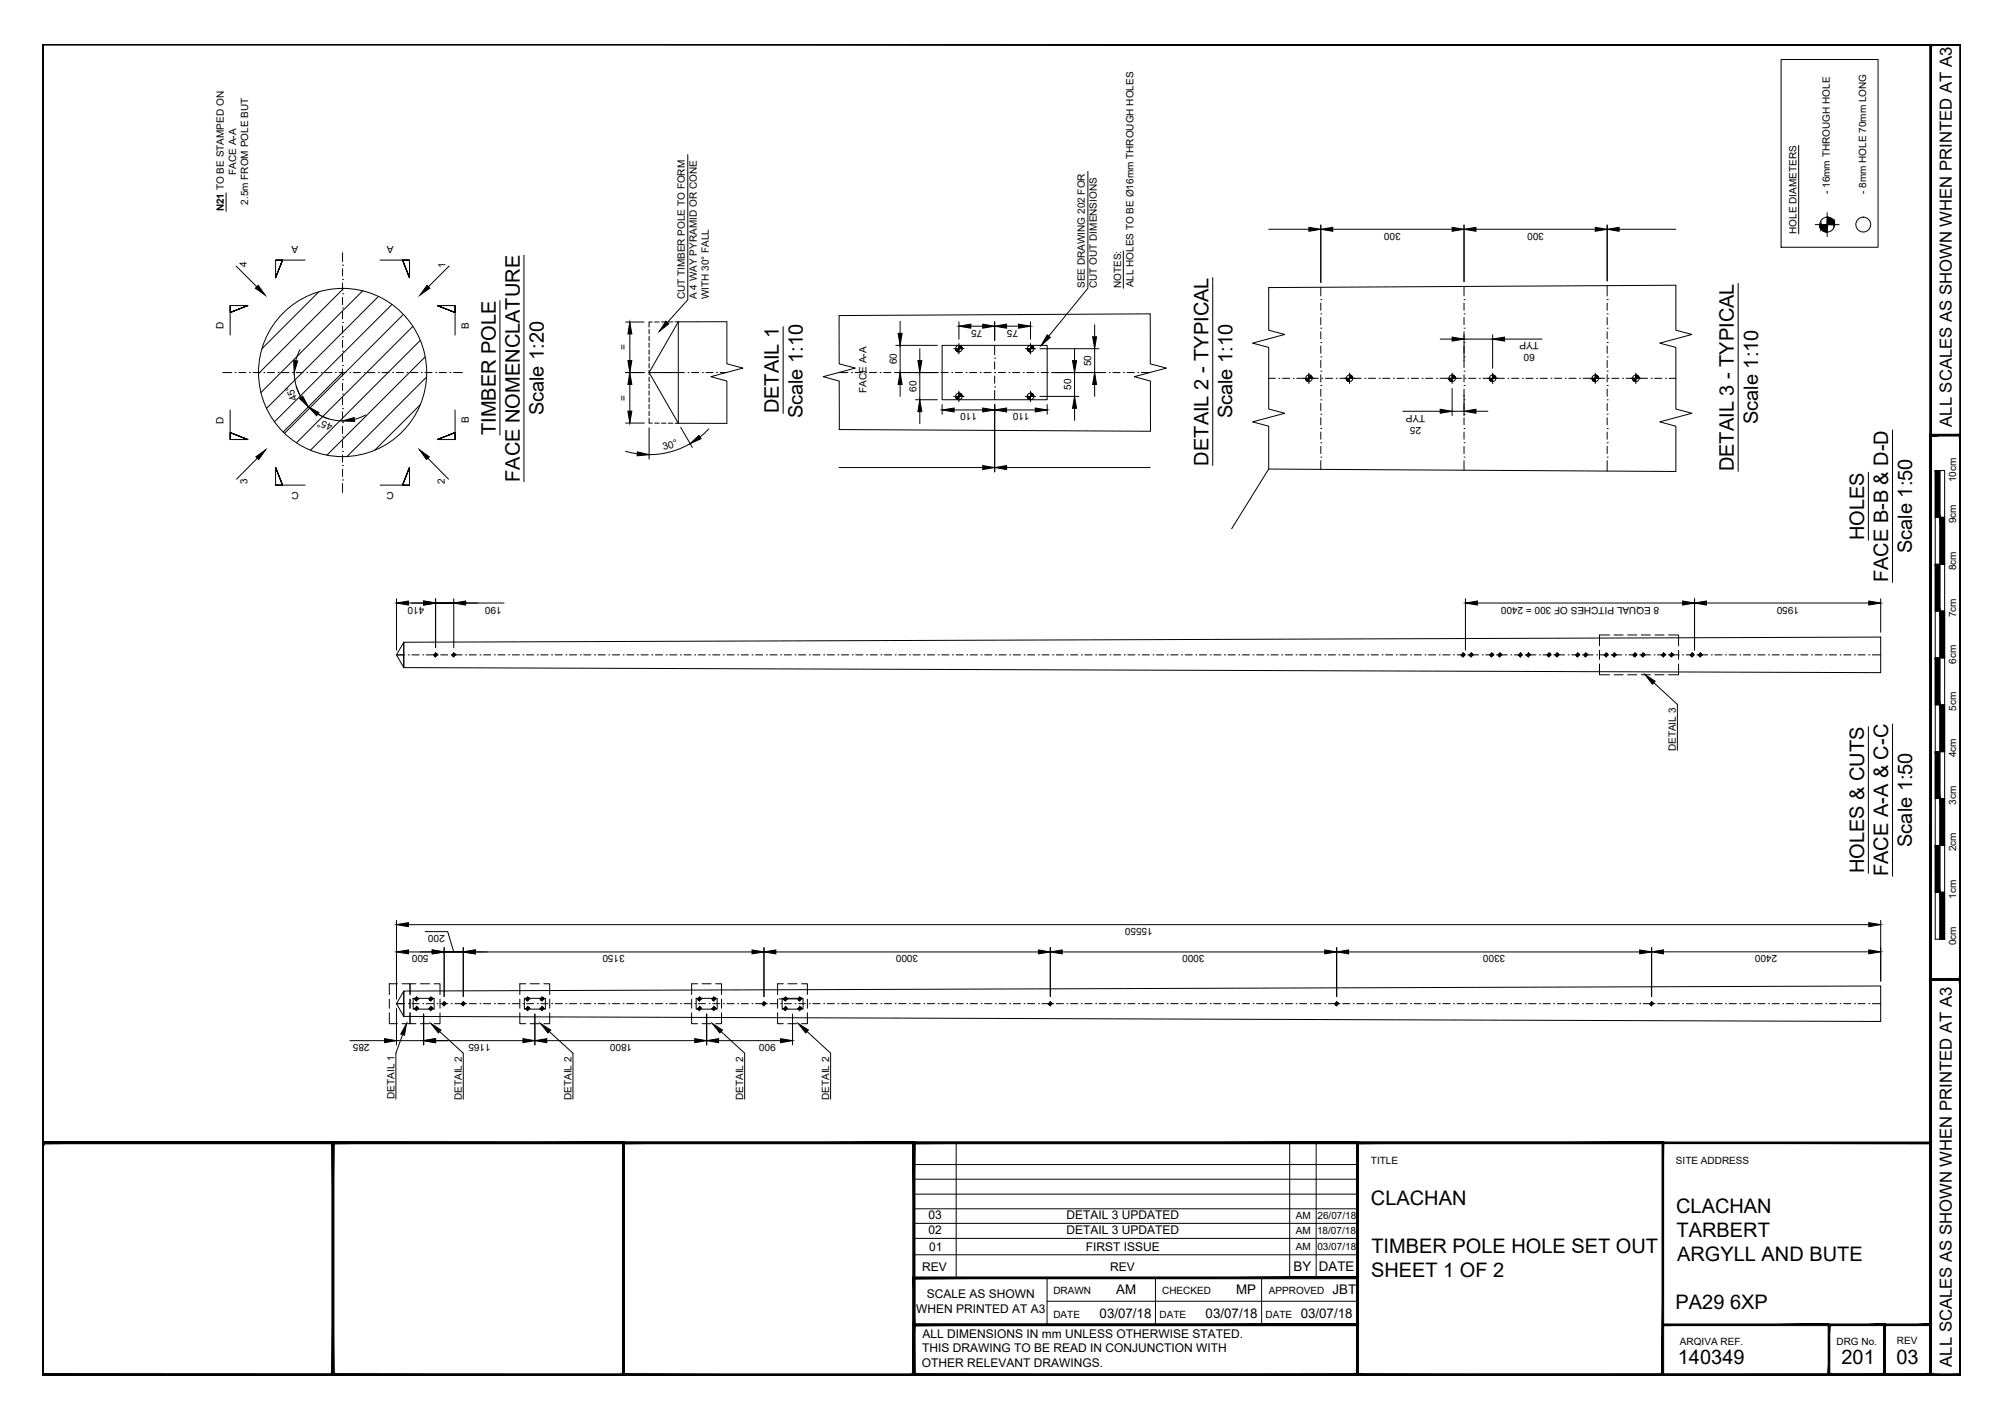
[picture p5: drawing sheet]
<svg xmlns="http://www.w3.org/2000/svg" width="420mm" height="297mm" viewBox="0 0 420 297" stroke-linecap="round" stroke-linejoin="round" font-family="sans-serif">
<defs><g id="words">
<g font-size="4.2">
<text x="114" y="87" transform="rotate(-90 114 87)">Scale 1:20</text>
<text x="163.2" y="86.6" transform="rotate(-90 163.2 86.6)">DETAIL 1</text>
<text x="168.3" y="87.7" transform="rotate(-90 168.3 87.7)">Scale 1:10</text>
<text x="258.3" y="87.7" transform="rotate(-90 258.3 87.7)">Scale 1:10</text>
<text x="368.4" y="88.9" transform="rotate(-90 368.4 88.9)">Scale 1:10</text>
<text x="103.9" y="91.2" transform="rotate(-90 103.9 91.2)">TIMBER POLE</text>
<text x="108.9" y="100.9" transform="rotate(-90 108.9 100.9)">FACE NOMENCLATURE</text>
<text x="253.2" y="97.5" transform="rotate(-90 253.2 97.5)">DETAIL 2 - TYPICAL</text>
<text x="363.4" y="98.7" transform="rotate(-90 363.4 98.7)">DETAIL 3 - TYPICAL</text>
<text x="390.6" y="113.2" transform="rotate(-90 390.6 113.2)">HOLES</text>
<text x="400.7" y="115.9" transform="rotate(-90 400.7 115.9)">Scale 1:50</text>
<text x="395.7" y="122" transform="rotate(-90 395.7 122)">FACE B-B &amp; D-D</text>
<text x="400.7" y="177.4" transform="rotate(-90 400.7 177.4)">Scale 1:50</text>
<text x="390.6" y="182.9" transform="rotate(-90 390.6 182.9)">HOLES &amp; CUTS</text>
<text x="395.7" y="183.6" transform="rotate(-90 395.7 183.6)">FACE A-A &amp; C-C</text>
<text x="287.3" y="252.5">CLACHAN</text>
<text x="351.2" y="254">CLACHAN</text>
<text x="287.4" y="262.5">TIMBER POLE HOLE SET OUT</text>
<text x="351.4" y="259">TARBERT</text>
<text x="287.3" y="267.5">SHEET 1 OF 2</text>
<text x="351.5" y="264.1">ARGYLL AND BUTE</text>
<text x="351.1" y="274.1">PA29 6XP</text>
<text x="351.6" y="285.7">140349</text>
<text x="385.9" y="285.7">201</text>
<text x="397.4" y="285.7">03</text>
</g>
<g font-size="3.5">
<text x="409" y="89.4" transform="rotate(-90 409 89.4)">ALL SCALES AS SHOWN WHEN PRINTED AT A3</text>
<text x="409" y="286.3" transform="rotate(-90 409 286.3)">ALL SCALES AS SHOWN WHEN PRINTED AT A3</text>
</g>
<g font-size="2.8">
<text x="271.1" y="266.3">BY</text>
<text x="276.4" y="266.3">DATE</text>
<text x="233.9" y="271.1">AM</text>
<text x="259" y="271.1">MP</text>
<text x="279.3" y="271.1">JBT</text>
<text x="230.4" y="276">03/07/18</text>
<text x="252.7" y="276">03/07/18</text>
<text x="272.6" y="276">03/07/18</text>
</g>
<g font-size="2.5">
<text x="194.5" y="255.4">03</text>
<text x="223.5" y="255.4">DETAIL 3 UPDATED</text>
<text x="194.5" y="258.6">02</text>
<text x="194.7" y="262">01</text>
<text x="223.5" y="258.6">DETAIL 3 UPDATED</text>
<text x="227.5" y="262">FIRST ISSUE</text>
<text x="193.3" y="266.2">REV</text>
<text x="232.6" y="266.2">REV</text>
<text x="192" y="275">WHEN PRINTED AT A3</text>
<text x="194.2" y="272">SCALE AS SHOWN</text>
<text x="193.3" y="280.3">ALL DIMENSIONS IN mm UNLESS OTHERWISE STATED.</text>
<text x="193.2" y="286.3">OTHER RELEVANT DRAWINGS.</text>
<text x="193.3" y="283.3">THIS DRAWING TO BE READ IN CONJUNCTION WITH</text>
</g>
<g font-size="2.1">
<text x="49.5" y="36.6" transform="rotate(-90 49.5 36.6)">FACE A-A</text>
<text x="383.5" y="40.7" transform="rotate(-90 383.5 40.7)">- 16mm THROUGH HOLE</text>
<text x="391" y="40.7" transform="rotate(-90 391 40.7)">- 8mm HOLE 70mm LONG</text>
<text x="46.9" y="44.3" transform="rotate(-90 46.9 44.3)">N21 TO BE STAMPED ON</text>
<text x="52" y="42.9" transform="rotate(-90 52 42.9)">2.5m FROM POLE BUT</text>
<text x="62.5" y="51.6" transform="rotate(-180 62.5 51.6)">A</text>
<text x="82.5" y="51.6" transform="rotate(-180 82.5 51.6)">A</text>
<text x="293.5" y="48.8" transform="rotate(-180 293.5 48.8)">300</text>
<text x="323.5" y="48.8" transform="rotate(-180 323.5 48.8)">300</text>
<text x="376.5" y="49" transform="rotate(-90 376.5 49)">HOLE DIAMETERS</text>
<text x="51.7" y="55.8" transform="rotate(-90 51.7 55.8)">4</text>
<text x="93.4" y="56" transform="rotate(-90 93.4 56)">1</text>
<text x="143.5" y="62.7" transform="rotate(-90 143.5 62.7)">CUT TIMBER POLE TO FORM</text>
<text x="146" y="62.6" transform="rotate(-90 146 62.6)">A 4 WAY PYRAMID OR CONE</text>
<text x="148.5" y="62.7" transform="rotate(-90 148.5 62.7)">WITH 30° FALL</text>
<text x="227.4" y="60.3" transform="rotate(-90 227.4 60.3)">SEE DRAWING 202 FOR</text>
<text x="229.9" y="60.3" transform="rotate(-90 229.9 60.3)">CUT OUT DIMENSIONS</text>
<text x="235" y="60.4" transform="rotate(-90 235 60.4)">NOTES:</text>
<text x="237.5" y="60.2" transform="rotate(-90 237.5 60.2)">ALL HOLES TO BE Ø16mm THROUGH HOLES</text>
<text x="46.8" y="68.9" transform="rotate(-90 46.8 68.9)">D</text>
<text x="98.2" y="68.9" transform="rotate(-90 98.2 68.9)">B</text>
<text x="205.9" y="69" transform="rotate(-180 205.9 69)">75</text>
<text x="213.4" y="69" transform="rotate(-180 213.4 69)">75</text>
<text x="322.5" y="71.7" transform="rotate(-180 322.5 71.7)">TYP</text>
<text x="131.3" y="73.4" transform="rotate(-90 131.3 73.4)">=</text>
<text x="187.9" y="76.3" transform="rotate(-90 187.9 76.3)">60</text>
<text x="228.6" y="76.7" transform="rotate(-90 228.6 76.7)">50</text>
<text x="321.6" y="74.2" transform="rotate(-180 321.6 74.2)">60</text>
<text x="62.3" y="83.6" transform="rotate(-112 62.3 83.6)">45°</text>
<text x="131.3" y="83.9" transform="rotate(-90 131.3 83.9)">=</text>
<text x="181.6" y="82.3" transform="rotate(-90 181.6 82.3)">FACE A-A</text>
<text x="192" y="82" transform="rotate(-90 192 82)">60</text>
<text x="224.4" y="81.7" transform="rotate(-90 224.4 81.7)">50</text>
<text x="46.8" y="88.7" transform="rotate(-90 46.8 88.7)">D</text>
<text x="69.8" y="88.8" transform="rotate(-162 69.8 88.8)">45°</text>
<text x="98.2" y="88.6" transform="rotate(-90 98.2 88.6)">B</text>
<text x="204.8" y="86.6" transform="rotate(-180 204.8 86.6)">110</text>
<text x="215.8" y="86.6" transform="rotate(-180 215.8 86.6)">110</text>
<text x="297.8" y="89.3" transform="rotate(-180 297.8 89.3)">25</text>
<text x="298.6" y="86.8" transform="rotate(-180 298.6 86.8)">TYP</text>
<text x="139.1" y="94.3" transform="rotate(-16 139.1 94.3)">30°</text>
<text x="51.9" y="101.3" transform="rotate(-91 51.9 101.3)">3</text>
<text x="93.2" y="101.3" transform="rotate(-90 93.2 101.3)">2</text>
<text x="409.9" y="101" transform="rotate(-90 409.9 101)">10cm</text>
<text x="62.6" y="103" transform="rotate(-180 62.6 103)">C</text>
<text x="82.5" y="103" transform="rotate(-180 82.5 103)">C</text>
<text x="409.9" y="109.6" transform="rotate(-90 409.9 109.6)">9cm</text>
<text x="409.9" y="119.5" transform="rotate(-90 409.9 119.5)">8cm</text>
<text x="88.9" y="127.1" transform="rotate(-180 88.9 127.1)">410</text>
<text x="105.1" y="127.1" transform="rotate(-180 105.1 127.1)">190</text>
<text x="347.7" y="127.1" transform="rotate(-180 347.7 127.1)">8 EQUAL PITCHES OF 300 = 2400</text>
<text x="377" y="127.1" transform="rotate(-180 377 127.1)">1950</text>
<text x="409.9" y="129.3" transform="rotate(-90 409.9 129.3)">7cm</text>
<text x="409.9" y="139.1" transform="rotate(-90 409.9 139.1)">6cm</text>
<text x="409.9" y="148.9" transform="rotate(-90 409.9 148.9)">5cm</text>
<text x="351.2" y="157.4" transform="rotate(-90 351.2 157.4)">DETAIL 3</text>
<text x="409.9" y="158.6" transform="rotate(-90 409.9 158.6)">4cm</text>
<text x="409.9" y="168.6" transform="rotate(-90 409.9 168.6)">3cm</text>
<text x="409.9" y="178.3" transform="rotate(-90 409.9 178.3)">2cm</text>
<text x="409.9" y="188.3" transform="rotate(-90 409.9 188.3)">1cm</text>
<text x="93.2" y="195.9" transform="rotate(-180 93.2 195.9)">200</text>
<text x="241.6" y="194.4" transform="rotate(-180 241.6 194.4)">15550</text>
<text x="409.9" y="198" transform="rotate(-90 409.9 198)">0cm</text>
<text x="89.8" y="200.1" transform="rotate(-180 89.8 200.1)">500</text>
<text x="130.9" y="200.1" transform="rotate(-180 130.9 200.1)">3150</text>
<text x="192.4" y="200.1" transform="rotate(-180 192.4 200.1)">3000</text>
<text x="252.4" y="200.1" transform="rotate(-180 252.4 200.1)">3000</text>
<text x="315.4" y="200.1" transform="rotate(-180 315.4 200.1)">3300</text>
<text x="372.4" y="200.1" transform="rotate(-180 372.4 200.1)">2400</text>
<text x="77.5" y="218.7" transform="rotate(-180 77.5 218.7)">285</text>
<text x="102.8" y="218.7" transform="rotate(-180 102.8 218.7)">1165</text>
<text x="132.5" y="218.7" transform="rotate(-180 132.5 218.7)">1800</text>
<text x="162.5" y="218.7" transform="rotate(-180 162.5 218.7)">900</text>
<text x="82.7" y="230.2" transform="rotate(-90 82.7 230.2)">DETAIL 1</text>
<text x="96.8" y="230.4" transform="rotate(-90 96.8 230.4)">DETAIL 2</text>
<text x="119.7" y="230.4" transform="rotate(-90 119.7 230.4)">DETAIL 2</text>
<text x="155.8" y="230.4" transform="rotate(-90 155.8 230.4)">DETAIL 2</text>
<text x="173.8" y="230.4" transform="rotate(-90 173.8 230.4)">DETAIL 2</text>
<text x="287.3" y="243.9">TITLE</text>
<text x="351.2" y="243.9">SITE ADDRESS</text>
<text x="271.5" y="255.3">AM</text>
<text x="276.1" y="255.3">26/07/18</text>
<text x="271.5" y="261.9">AM</text>
<text x="271.5" y="258.4">AM</text>
<text x="276" y="258.4">18/07/18</text>
<text x="276.1" y="261.9">03/07/18</text>
<text x="220.8" y="271.1">DRAWN</text>
<text x="243.5" y="271.1">CHECKED</text>
<text x="265.9" y="271.1">APPROVED</text>
<text x="220.8" y="276">DATE</text>
<text x="243" y="276">DATE</text>
<text x="265.2" y="276">DATE</text>
<text x="352.1" y="281.6">ARQIVA REF.</text>
<text x="384.8" y="281.6">DRG No.</text>
<text x="397.5" y="281.6">REV</text>
</g>
</g></defs>
<g fill="none" stroke="#000" stroke-width=".21">
<path d="M373.2 12.5h20.4v39.3h-20.4zM144.1 32.4v30.4l-4.2 4.7M228 35.9v24.5l-8.2 10M376.9 30.5v18.5M47.4 40.4v3.9M49.5 55.7l4.3 4.4M57.7 54.5h1.5l-1.5 3.7 1.5-3.7-1.5 3.7v-3.7h6.2M71.8 58.5h.1M71.8 55.5h.1M71.8 52.9v1.9M71.8 56.3v1.5M71.8 59.3v1.5"/>
<path d="M79.7 54.5h6.1v3.7l-1.4-3.7 1.4 3.7-1.4-3.7h1.4M94.1 55.7l-4.3 4.4M109.8 53.4v47.5M235.4 52.6v7.8M254.1 58.1v39.4M265.9 48h8.4M276.8 47.1v12.1M279.3 48h25M306.8 47.1v11.9M309.3 48h25M336.8 47.1v11.7M336.8 59.8v2.2"/>
<path d="M339.3 48h11.9M364.2 59.4v39.3M380.4 47.1h5M382.9 44.6v5M46.7 78h1.8M48.2 64v1.5l3.7-1.5-3.7 1.5 3.7-1.5h-3.7v6.2M49.3 78h.1M50 78h1.5M52.3 78h.1M53 78h1.5M55.3 78h.1M56 78h1.5"/>
<path d="M58.3 78h.1M59 78h1.5M61.3 78h.1M61.7 78a10.1 10.1 0 0 0 10.1 10.2M62 78h1.5M62.9 73.2l-.9 2.4M64.3 78h.1M65 78h1.5M66.8 61.2l-11.9 11.8M67.3 78h.1M68 78h1.5M70.3 78h.1"/>
<path d="M71 78h1.5M71.8 79.5h.1M71.8 76.5h.1M71.8 73.6h.1M71.8 70.5h.1M71.8 67.5h.1M71.8 64.5h.1M71.8 61.6h.1M71.8 62.3v1.5M71.8 65.3v1.5M71.8 68.3v1.5M71.8 71.3v1.5"/>
<path d="M71.8 74.3v1.5M71.8 77.3v1.5M71.8 78l-12.5 12.5M72 60.4l-17.8 17.9M73.3 78h.1M74 78h1.6M76 60.9l-21.3 21.3M76.3 78h.1M77 78h1.5M79.3 62.1l-23.5 23.5M79.3 78h.1M80 78h1.5"/>
<path d="M82.1 63.8l-24.6 24.6M82.3 78h.1M83 78h1.5M84.5 65.9l-24.9 24.9M85.3 78h.1M86 78h1.6M86.5 68.4l-24.4 24.4M88.1 71.3l-23 23M88.3 78h.1M89 78h1.5M89.1 74.8l-20.6 20.6M89.4 79l-16.7 16.6"/>
<path d="M91.3 78h.1M92 78h1.5M94.3 78h.1M95 78h1.9M95.4 64v1.5l-3.8-1.5 3.8 1.5-3.8-1.5h3.8v6.2M104.8 63v28.2M131.1 78h3.9M131.1 67.5h3.9M132 70v5.5M136 78h7.4M136 69v.9M136 70.4v1"/>
<path d="M136 71.8v1M136 73.3v.9M136 74.7v.9M136 76.1v1M136 77.6v.9M136 79v.9M136.7 67.5h-.7v1M138.1 67.4l-.9 .1M138.2 78h.1M138.6 67.4h1M140 67.4h1M141.2 78h.1"/>
<path d="M141.5 67.4h10.8v8.8l3.4 .9-6.7 1.8 3.3 .9v8.9h-10.2M142.1 67.4v21.3l-6.1-10.7zM144.2 78h.1M144.9 78h1.5M147.2 78h.1M147.9 78h1.5M150.2 78h.1M150.9 78h1.4M164.1 68.4v18.2M175.8 78h1.9M178.4 78h.1M179.2 78h1.5"/>
<path d="M181.4 78h.1M182.2 78h1.5M184.4 78h.1M185.2 78h1.5M187.4 78h.1M187.7 78h8.7M187.7 72.3h8.7M188.6 67.3v2.5M188.6 72.3v5.7M190.4 78h.1M192.8 73v2.5M192.8 78v5.7"/>
<path d="M193.4 78h.1M196.4 78h.1M197.2 78h1.5M197.4 72.3h22v11.4h-22zM199.4 78h.1M199.8 73h2.2M200.2 78h1.5M200.9 67.4v3.7M200.9 71.9v2.2M202.4 78h.1M203.2 78h1.5M203.4 68.3h2.5"/>
<path d="M205.4 78h.1M206.2 78h1.5M208.4 78h.1M208.4 75h.1M208.4 67.4v3.9M208.4 72.3v2M208.4 75.8v1.5M208.4 78.8v1.5M209.2 78h1.5M210.9 68.3h2.5M211.4 78h.1M212.2 78h1.5"/>
<path d="M214.4 78h.1M214.8 73h2.3M215.2 78h1.5M215.9 67.4v3.7M215.9 71.9v2.2M217.4 78h.1M217.9 73h12.4M218.2 78h1.5M220.4 78h.1M220.4 78h11.3M223.4 78h.1M225.2 73v2.5"/>
<path d="M225.2 78v5M226.4 78h.1M229.4 68v2.5M229.4 73v5M229.4 78h.1M232.4 78h.1M233.2 78h1.5M235.4 78h.1M236.2 78h1.5M238.4 78h.1M239.2 78h1.8M265.8 60.2l85.4-.4v9.4l3.3 .9-6.7 1.8 3.4 .9v12.9l3.3 .9-6.7 1.8 3.4 .9v9.5l-85.4-.5"/>
<path d="M265.8 79.2h1.5M265.9 60.2v9l3.3 .9-6.7 1.8 3.4 .9v12.9l3.3 .9-6.7 1.8 3.4 .9v9l-7.8 12.5M268 79.2h.1M268.8 79.2h1.5M271 79.2h.1M271.7 79.2h4.6M274 79.2h.1M274.3 78.1v2.2M276.8 77.7h.1M276.8 74.8h.1M276.8 71.8h.1M276.8 68.7h.1"/>
<path d="M276.8 65.7h.1M276.8 62.8h.1M276.8 60.2v1.8M276.8 63.5v1.5M276.8 66.5v1.5M276.8 69.5v1.5M276.8 72.5v1.5M276.8 75.5v1.5M276.8 78.5v1.5M277 79.2h.1M277.8 79.2h1.5M280 79.2h.1"/>
<path d="M280.8 79.2h4.4M282.8 78.1v2.2M283 79.2h.1M286 79.2h.1M286.8 79.2h1.5M289 79.2h.1M289.8 79.2h1.5M292 79.2h.1M292.8 79.2h1.5M295 79.2h.1M295.7 79.2h1.6M298 79.2h.1"/>
<path d="M298.8 79.2h1.5M301 79.2h.1M301.8 79.2h4.5M301.8 71h2.5M304 79.2h.1M304.3 78.1v2.2M306.8 77.7h.1M306.8 74.8h.1M306.8 71.8h.1M306.8 68.7h.1M306.8 65.7h.1M306.8 62.8h.1"/>
<path d="M306.8 60v2M306.8 63.5v1.5M306.8 66.5v1.5M306.8 69.5v7.5M306.8 78.5v1.5M306.8 71h6M307 79.2h.1M307.7 79.2h1.6M310 79.2h.1M310.8 79.2h4.5M312.8 70.1v7.1M312.8 78.1v2.2"/>
<path d="M313 79.2h.1M315.3 71h7.8M316 79.2h.1M316.8 79.2h1.5M319 79.2h.1M319.8 79.2h1.5M322 79.2h.1M322.8 79.2h1.5M325 79.2h.1M325.8 79.2h1.5M328 79.2h.1M328.8 79.2h1.5"/>
<path d="M331 79.2h.1M331.8 79.2h4.5M334 79.2h.1M334.3 78.1v2.2M336.8 77.7h.1M336.8 74.8h.1M336.8 71.8h.1M336.8 68.7h.1M336.8 65.7h.1M336.8 62.8h.1M336.8 63.5v1.5M336.8 66.5v1.5"/>
<path d="M336.8 69.5v1.5M336.8 72.5v1.5M336.8 75.5v1.5M336.8 78.5v1.5M337 79.2h.1M337.8 79.2h1.5M340 79.2h.1M340.8 79.2h4.5M342.8 78.1v2.2M343 79.2h.1M346 79.2h.1M346.8 79.2h1.5"/>
<path d="M349 79.2h.1M349.8 79.2h1.4M48.2 85.9v6.2h3.7l-3.7-1.5 3.7 1.5-3.7-1.5v1.5M53.9 96l-4.3 4.4M62.1 80.9l1 2.3M66.6 86.7l2.3 1M71.8 97.5h.1M71.8 94.6h.1M71.8 91.5h.1M71.8 88.5h.1M71.8 85.6h.1M71.8 82.6h.1"/>
<path d="M71.8 80.3v1.5M71.8 83.3v1.5M71.8 86.3v1.5M71.8 89.3v1.5M71.8 92.3v1.5M71.8 95.3v1.5M71.8 98.3v1.5M76.6 86.9l-2.3 1M88.1 84.8l-9.6 9.5M89.7 96l4.3 4.4M95.4 85.9v6.2h-3.8l3.8-1.5-3.8 1.5 3.8-1.5v1.5M131.1 94.5l2.4 .6"/>
<path d="M131.1 88.6h3.9M132 80.5v5.6M136 80.4v1M136 81.9v.9M136 83.3v.9M136 84.7v1M136 86.1v1M136 87.6v1h.7M136 89.6v6.6M137.2 88.6h.9M138.6 88.6h1M140 88.6h1"/>
<path d="M141.5 88.7h.6M142.6 89.5l2.5 4.2M144.6 92.9a17.3 17.3 0 0 1-8.6 2.4M148.5 89.9l-1.8 1.6M175.8 90l65.2 .3M175.8 97.9h30.1M175.9 90v-10.2l-3.4-.9 6.7-1.8-3.3-.9-.1-10.1 65.2-.4 .1 10.5 3.3 .9-6.7 1.8 3.4 .9v10.5M188.6 80.5v2.5M191.9 83.7h4.5M192.8 86.2v2.6M197.4 84.8v2M199.8 83h2.2"/>
<path d="M199.9 85.9h6M200.9 81.9v2.2M208.4 81h.1M208.4 81.8v1.9M208.4 84.8v14M210.9 97.9h30.1M210.9 85.9h6M214.8 83h2.3M215.9 81.9v2.2M217.9 83h8.2M219.4 84.8v2M225.2 85.5v2.6"/>
<path d="M229.4 80.5v2.5M276.8 95.8h.1M276.8 92.8h.1M276.8 89.8h.1M276.8 86.8h.1M276.8 83.8h.1M276.8 80.8h.1M276.8 81.5v1.5M276.8 84.5v1.5M276.8 87.5v1.5M276.8 90.5v1.5M276.8 93.5v1.5"/>
<path d="M276.8 96.5v1.8M293.9 86.1h7.9M304.3 81.4v5.7M304.3 86.1h2.5M306.8 95.8h.1M306.8 92.8h.1M306.8 89.8h.1M306.8 86.8h.1M306.8 83.8h.1M306.8 80.8h.1M306.8 81.5v5.6M306.8 87.5v1.5"/>
<path d="M306.8 90.5v1.5M306.8 93.5v1.5M306.8 96.5v2M309.3 86.1h2.5M336.8 95.8h.1M336.8 92.8h.1M336.8 89.8h.1M336.8 86.8h.1M336.8 83.8h.1M336.8 80.8h.1M336.8 81.5v1.5M336.8 84.5v1.5"/>
<path d="M336.8 87.5v1.5M336.8 90.5v1.5M336.8 93.5v1.5M336.8 96.5v2.2M391.5 98.9v14.3M396.6 90.1v31.9M405.5 98.6h2v98.1h-2zM406.5 98.6v98.1M57.7 101.6h1.5l-1.5-3.7 1.5 3.7-1.5-3.7v3.7h6.2M71.8 100.5h.1M71.8 101.3v1.9M79.7 101.6h6.1v-3.7l-1.4 3.7 1.4-3.7-1.4 3.7h1.4"/>
<path d="M405.5 118.2h2M405.5 108.4h2M83.1 125.4v10.8M83.1 137.2h1.7M84.6 134.5l309.5-1v7.4l-309.5-1.1zM84.6 134.5v5.3l-1.5-2.6zM85.6 137.2h.1M85.6 126.3h3.2M86.3 137.2h1.5M88.6 137.2h.1M89.3 137.2h2.5M91.3 126.3h3.8h-3.8"/>
<path d="M91.3 125.4v10.3M91.3 136.7v1M91.6 137.2h.1M92.3 137.2h1.5M94.6 137.2h.1M94.6 137.2h2.2M95.1 125.4v10.3M95.1 136.7v1M95.1 126.3h10.5M97.6 137.2h.1M98.3 137.2h1.5M100.6 137.2h.1"/>
<path d="M101.3 137.2h1.5M103.6 137.2h.1M104.3 137.2h1.5M106.6 137.2h.1M107.3 137.2h1.5M109.6 137.2h.1M110.3 137.2h1.5M112.6 137.2h.1M113.3 137.2h1.5M115.6 137.2h.1M116.3 137.2h1.5M118.6 137.2h.1"/>
<path d="M119.3 137.2h1.5M121.6 137.2h.1M122.3 137.2h1.5M124.6 137.2h.1M125.3 137.2h1.5M127.6 137.2h.1M128.3 137.2h1.5M130.6 137.2h.1M131.3 137.2h1.5M133.6 137.2h.1M134.3 137.2h1.5M136.6 137.2h.1"/>
<path d="M137.3 137.2h1.5M139.6 137.2h.1M140.3 137.2h1.5M142.6 137.2h.1M143.3 137.2h1.5M145.6 137.2h.1M146.3 137.2h1.5M148.6 137.2h.1M149.3 137.2h1.5M151.6 137.2h.1M152.3 137.2h1.5M154.6 137.2h.1"/>
<path d="M155.3 137.2h1.5M157.6 137.2h.1M158.3 137.2h1.5M160.6 137.2h.1M161.3 137.2h1.5M163.6 137.2h.1M164.3 137.2h1.5M166.6 137.2h.1M167.4 137.2h1.4M169.6 137.2h.1M170.3 137.2h1.5M172.6 137.2h.1"/>
<path d="M173.3 137.2h1.5M175.6 137.2h.1M176.3 137.2h1.5M178.6 137.2h.1M179.3 137.2h1.5M181.6 137.2h.1M182.3 137.2h1.5M184.6 137.2h.1M185.3 137.2h1.5M187.6 137.2h.1M188.3 137.2h1.6M190.6 137.2h.1"/>
<path d="M191.3 137.2h1.5M193.6 137.2h.1M194.3 137.2h1.5M196.6 137.2h.1M197.3 137.2h1.5M199.6 137.2h.1M200.3 137.2h1.6M202.6 137.2h.1M203.3 137.2h1.5M205.6 137.2h.1M206.3 137.2h1.5M208.6 137.2h.1"/>
<path d="M209.3 137.2h1.5M211.6 137.2h.1M212.4 137.2h1.5M214.6 137.2h.1M215.3 137.2h1.5M217.6 137.2h.1M218.3 137.2h1.5M220.6 137.2h.1M221.3 137.2h1.5M223.6 137.2h.1M224.4 137.2h1.4M226.6 137.2h.1"/>
<path d="M227.3 137.2h1.5M229.6 137.2h.1M230.3 137.2h1.5M232.6 137.2h.1M233.3 137.2h1.6M235.6 137.2h.1M236.4 137.2h1.4M238.6 137.2h.1M239.3 137.2h1.5M241.6 137.2h.1M242.3 137.2h1.5M244.6 137.2h.1"/>
<path d="M245.3 137.2h1.6M247.6 137.2h.1M248.4 137.2h1.4M250.6 137.2h.1M251.3 137.2h1.5M253.6 137.2h.1M254.3 137.2h1.5M256.6 137.2h.1M257.4 137.2h1.5M259.6 137.2h.1M260.4 137.2h1.4M262.6 137.2h.1"/>
<path d="M263.3 137.2h1.5M265.6 137.2h.1M266.3 137.2h1.6M268.6 137.2h.1M269.4 137.2h1.5M271.6 137.2h.1M272.3 137.2h1.5M274.6 137.2h.1M275.3 137.2h1.5M277.6 137.2h.1M278.3 137.2h1.6M280.6 137.2h.1"/>
<path d="M281.4 137.2h1.5M283.6 137.2h.1M284.3 137.2h1.5M286.6 137.2h.1M287.3 137.2h1.5M289.6 137.2h.1M290.4 137.2h1.5M292.6 137.2h.1M293.4 137.2h1.5M295.6 137.2h.1M296.3 137.2h1.5M298.6 137.2h.1"/>
<path d="M299.3 137.2h1.5M301.6 137.2h.1M302.4 137.2h1.5M304.6 137.2h.1M305.4 137.2h1.7M306.6 136.7v1M307.1 125.4v10.8M307.6 137.2h.1M307.8 137.2h2M308.3 136.7v1M309.6 126.3h43M310.6 137.2h.1"/>
<path d="M311.3 137.2h1.8M312.6 136.7v1M313.6 137.2h.1M313.8 137.2h2.1M314.3 136.7v1M316.6 137.2h.1M317.4 137.2h1.7M318.6 136.7v1M319.6 137.2h.1M319.8 137.2h2M320.3 136.7v1M322.6 137.2h.1"/>
<path d="M323.3 137.2h1.8M324.6 136.7v1M325.6 137.2h.1M325.8 137.2h2.1M326.3 136.7v1M328.6 137.2h.1M329.4 137.2h1.7M330.6 136.7v1M331.6 137.2h.1M331.8 137.2h2M332.3 136.7v1M334.6 137.2h.1"/>
<path d="M335.2 139.1v2.3h2.1M335.2 136.2v1.9M335.4 137.2h1.7M336.6 136.7v1M337.3 133h-2.1v2.3M337.6 137.2h.1M337.8 137.2h2.1M338.2 133h1.9M338.3 136.7v1M340.6 137.2h.1M341.1 133h1.9M341.4 137.2h1.7"/>
<path d="M342.6 136.7v1M343.6 137.2h.1M343.8 137.2h2M343.9 133h1.9M344.3 136.7v1M346.6 137.2h.1M346.8 133h1.9M347.4 137.2h1.7M348.6 136.7v1M349.6 137.2h.1M349.7 133h2.1v2.3M349.8 137.2h2.1"/>
<path d="M350.3 136.7v1M351.8 139.1v2.3h-2.1M351.8 136.2v1.9M352.6 137.2h.1M353.4 137.2h1.7M354.6 136.7v1M355.1 125.4v10.8M355.6 137.2h.1M355.8 137.2h2.1M356.3 136.7v1M357.6 126.3h34M358.6 137.2h.1"/>
<path d="M359.4 137.2h1.5M361.6 137.2h.1M362.4 137.2h1.5M364.6 137.2h.1M365.3 137.2h1.5M367.6 137.2h.1M368.3 137.2h1.6M370.6 137.2h.1M371.4 137.2h1.5M373.6 137.2h.1M374.4 137.2h1.5M376.6 137.2h.1"/>
<path d="M377.3 137.2h1.5M379.6 137.2h.1M380.4 137.2h1.5M382.6 137.2h.1M383.4 137.2h1.5M385.6 137.2h.1M386.4 137.2h1.5M388.6 137.2h.1M389.3 137.2h1.5M391.6 137.2h.1M392.4 137.2h1.7M394.1 125.4v7.1"/>
<path d="M405.5 137.8h2M405.5 128h2M338.2 141.4h1.9M341.1 141.4h1.9M343.9 141.4h1.9M346.5 143l5 4.6v9.6M346.8 141.4h1.9M391.5 152.2v30.7M396.6 151.7v31.9M405.5 157.5h2M405.5 147.7h2M405.5 177.1h2"/>
<path d="M405.5 167.3h2M83.1 192.8v16.5M85.6 199.4h5M85.6 193.7h306M89.1 195.2h4.7l1.3 4.2M93.1 199.4h4h-4M93.1 198.5v10.3M97.1 198.5v10.3M99.6 199.4h58M160.1 198.5v10.3M162.6 199.4h55M220.1 198.5v10.3"/>
<path d="M222.6 199.4h55M280.1 198.5v10.3M282.6 199.4h61M346.1 198.5v10.3M348.6 199.4h43M394.1 192.8v12.7M405.5 186.9h2M73.3 218h7.3M81.6 212.2v2.2h1.7M81.6 209.3v1.9M83.1 210.2h1.7M83.1 211.3v7.6"/>
<path d="M83.1 218h5.7M83.3 206.1h-1.7v2.2M84.2 206.1h1.7v2.2v-2.2h1.3M84.2 214.4h1.7v-2.2v2.2h1.3M84.4 216.7l-1.4 3.9v9.7M84.6 207.6l309.5-1.1v7.5l-309.5-1.1zM84.6 207.6v5.3l-1.5-2.7zM85.6 210.2h.1M85.9 209.3v1.9M86.3 210.2h1.5M86.6 209.1h4.4v2.3h-4.4zM86.8 211.3h1"/>
<path d="M86.8 209.3h1M87.3 208.8v1M87.3 210.8v1M88.1 206.1h1.9M88.1 214.4h1.9M88.6 210.2h.1M88.8 212.4v6.5M89.3 210.2h1.5M89.8 211.3h1M89.8 209.3h1M90.3 208.8v1M90.3 210.8v1"/>
<path d="M91 206.1h1.2v2.2M91.3 218h18.3M91.6 210.2h.1M92.1 216.1l5 4.5v9.7M92.2 212.2v2.2h-1.2M92.2 209.3v1.9M92.3 210.2h1.5M93.1 209.8v1M94.6 210.2h.1M95.3 210.2h2.3M97.1 209.8v1M97.6 210.2h.1"/>
<path d="M98.3 210.2h1.5M100.6 210.2h.1M101.3 210.2h1.5M103.6 210.2h.1M104.3 210.2h1.5M106.6 210.2h.1M107.3 210.2h1.5M108.9 212.2v2.2h1.3M108.9 209.3v1.9M109.6 210.2h.1M109.9 209.1h4.4v2.3h-4.4zM110.1 211.3h1"/>
<path d="M110.1 209.3h1M110.2 206.1h-1.3v2.2M110.3 210.2h1.5M110.6 208.8v1M110.6 210.8v1M111.1 206.1h1.9M111.1 214.4h1.9M112.1 212.4v6.5M112.6 210.2h.1M113.1 211.3h1M113.1 209.3h1M113.3 210.2h1.5"/>
<path d="M113.6 208.8v1M113.6 210.8v1M114 206.1h1.2v2.2M114.6 218h31M115.1 216.1l5 4.5v9.7M115.2 212.2v2.2h-1.2M115.2 209.3v1.9M115.6 210.2h.1M116.3 210.2h1.5M118.6 210.2h.1M119.3 210.2h1.5M121.6 210.2h.1"/>
<path d="M122.3 210.2h1.5M124.6 210.2h.1M125.3 210.2h1.5M127.6 210.2h.1M128.3 210.2h1.5M130.6 210.2h.1M131.3 210.2h1.5M133.6 210.2h.1M134.3 210.2h1.5M136.6 210.2h.1M137.3 210.2h1.5M139.6 210.2h.1"/>
<path d="M140.3 210.2h1.5M142.6 210.2h.1M143.3 210.2h1.5M144.9 212.2v2.2h1.3M144.9 209.3v1.9M145.6 210.2h.1M145.9 209.1h4.4v2.3h-4.4zM146.1 211.3h1M146.1 209.3h1M146.2 206.1h-1.3v2.2M146.3 210.2h1.5M146.6 208.8v1"/>
<path d="M146.6 210.8v1M147.1 206.1h1.9M147.1 214.4h1.9M148.1 212.4v6.5M148.6 210.2h.1M149.1 211.3h1M149.1 209.3h1M149.3 210.2h1.5M149.6 208.8v1M149.6 210.8v1M150 206.1h1.2v2.2M150.6 218h13"/>
<path d="M151.1 216.1l4.9 4.5v9.7M151.2 212.2v2.2h-1.2M151.2 209.3v1.9M151.6 210.2h.1M152.3 210.2h1.5M154.6 210.2h.1M155.3 210.2h1.5M157.6 210.2h.1M158.3 210.2h2.3M160.1 209.8v1M160.6 210.2h.1M161.3 210.2h1.5"/>
<path d="M162.9 212.2v2.2h1.3M162.9 209.3v1.9M163.3 209.3h4.8M163.6 210.2h.1M163.9 209.1h4.4v2.3h-4.4zM164.1 211.3h1M164.2 206.1h-1.3v2.2M164.3 210.2h1.5M164.6 208.8v1M164.6 210.8v1M165.1 206.1h1.9M165.1 214.4h1.9"/>
<path d="M166.1 212.4v6.5M166.6 210.2h.1M167.1 211.3h1M167.4 210.2h1.4M167.6 208.8v1M167.6 210.8v1M168 206.1h1.2v2.2M169.1 216.1l5 4.5v9.7M169.2 212.2v2.2h-1.2M169.2 209.3v1.9M169.6 210.2h.1M170.3 210.2h1.5"/>
<path d="M172.6 210.2h.1M173.3 210.2h1.5M175.6 210.2h.1M176.3 210.2h1.5M178.6 210.2h.1M179.4 210.2h1.4M181.6 210.2h.1M182.3 210.2h1.5M184.6 210.2h.1M185.3 210.2h1.5M187.6 210.2h.1M188.3 210.2h1.6"/>
<path d="M190.6 210.2h.1M191.3 210.2h1.5M193.6 210.2h.1M194.3 210.2h1.5M196.6 210.2h.1M197.3 210.2h1.5M199.6 210.2h.1M200.3 210.2h1.6M202.6 210.2h.1M203.3 210.2h1.5M205.6 210.2h.1M206.3 210.2h1.5"/>
<path d="M208.6 210.2h.1M209.3 210.2h1.5M211.6 210.2h.1M212.4 210.2h1.5M214.6 210.2h.1M215.3 210.2h1.5M217.6 210.2h.1M218.3 210.2h2.3M220.1 209.8v1M220.6 210.2h.1M221.3 210.2h1.5M223.6 210.2h.1"/>
<path d="M224.4 210.2h1.5M226.6 210.2h.1M227.3 210.2h1.5M229.6 210.2h.1M230.3 210.2h1.5M232.6 210.2h.1M233.3 210.2h1.6M235.6 210.2h.1M236.4 210.2h1.4M238.6 210.2h.1M239.3 210.2h1.5M241.6 210.2h.1"/>
<path d="M242.3 210.2h1.5M244.6 210.2h.1M245.3 210.2h1.6M247.6 210.2h.1M248.4 210.2h1.4M250.6 210.2h.1M251.3 210.2h1.5M253.6 210.2h.1M254.3 210.2h1.5M256.6 210.2h.1M257.4 210.2h1.5M259.6 210.2h.1"/>
<path d="M260.4 210.2h1.4M262.6 210.2h.1M263.3 210.2h1.5M265.6 210.2h.1M266.3 210.2h1.6M268.6 210.2h.1M269.4 210.2h1.5M271.6 210.2h.1M272.4 210.2h1.4M274.6 210.2h.1M275.3 210.2h1.5M277.6 210.2h.1"/>
<path d="M278.3 210.2h2.3M280.1 209.8v1M280.6 210.2h.1M281.4 210.2h1.5M283.6 210.2h.1M284.3 210.2h1.5M286.6 210.2h.1M287.3 210.2h1.5M289.6 210.2h.1M290.4 210.2h1.5M292.6 210.2h.1M293.4 210.2h1.5"/>
<path d="M295.6 210.2h.1M296.3 210.2h1.5M298.6 210.2h.1M299.3 210.2h1.5M301.6 210.2h.1M302.4 210.2h1.5M304.6 210.2h.1M305.4 210.2h1.5M307.6 210.2h.1M308.3 210.2h1.5M310.6 210.2h.1M311.3 210.2h1.6"/>
<path d="M313.6 210.2h.1M314.4 210.2h1.5M316.6 210.2h.1M317.4 210.2h1.4M319.6 210.2h.1M320.3 210.2h1.5M322.6 210.2h.1M323.3 210.2h1.6M325.6 210.2h.1M326.4 210.2h1.5M328.6 210.2h.1M329.4 210.2h1.4"/>
<path d="M331.6 210.2h.1M332.3 210.2h1.5M334.6 210.2h.1M335.4 210.2h1.5M337.6 210.2h.1M338.4 210.2h1.5M340.6 210.2h.1M341.4 210.2h1.4M343.6 210.2h.1M344.3 210.2h2.3M346.1 209.8v1M346.6 210.2h.1"/>
<path d="M347.4 210.2h1.5M349.6 210.2h.1M350.4 210.2h1.5M352.6 210.2h.1M353.4 210.2h1.4M355.6 210.2h.1M356.3 210.2h1.6M358.6 210.2h.1M359.4 210.2h1.5M361.6 210.2h.1M362.4 210.2h1.5M364.6 210.2h.1"/>
<path d="M365.3 210.2h1.5M367.6 210.2h.1M368.3 210.2h1.6M370.6 210.2h.1M371.4 210.2h1.5M373.6 210.2h.1M374.4 210.2h1.5M376.6 210.2h.1M377.3 210.2h1.5M379.6 210.2h.1M380.4 210.2h1.5M382.6 210.2h.1"/>
<path d="M383.4 210.2h1.5M385.6 210.2h.1M386.4 210.2h1.5M388.6 210.2h.1M389.3 210.2h1.5M391.6 210.2h.1M392.4 210.2h1.7M200.4 239.4v28.3M270.3 239.4v28.3M275.8 239.4v28.3M191.5 250.1h93M191.5 247h93"/>
<path d="M191.5 243.9h93M191.5 256.3h93M191.5 253.2h93M191.5 259.4h93M191.5 262.8h93M219.4 267.7v9.8M219.4 272.6h65.1M242.1 267.7v9.8M264.4 267.7v9.8"/>
<circle cx="382.9" cy="47" r="1.56"/>
<circle cx="390.5" cy="47" r="1.56"/>
<circle cx="71.8" cy="78" r="17.6"/>
<circle cx="201" cy="73" r=".69"/>
<circle cx="216" cy="73" r=".69"/>
<circle cx="274.3" cy="79.2" r=".69"/>
<circle cx="282.8" cy="79.2" r=".69"/>
<circle cx="304.3" cy="79.2" r=".69"/>
<circle cx="312.8" cy="79.2" r=".69"/>
<circle cx="334.3" cy="79.2" r=".69"/>
<circle cx="342.8" cy="79.2" r=".69"/>
<circle cx="201" cy="83" r=".69"/>
<circle cx="216" cy="83" r=".69"/>
<circle cx="91.3" cy="137.2" r=".31"/>
<circle cx="95.1" cy="137.2" r=".31"/>
<circle cx="306.6" cy="137.2" r=".31"/>
<circle cx="308.3" cy="137.2" r=".31"/>
<circle cx="312.6" cy="137.2" r=".31"/>
<circle cx="314.3" cy="137.2" r=".31"/>
<circle cx="318.6" cy="137.2" r=".31"/>
<circle cx="320.3" cy="137.2" r=".31"/>
<circle cx="324.6" cy="137.2" r=".31"/>
<circle cx="326.3" cy="137.2" r=".31"/>
<circle cx="330.6" cy="137.2" r=".31"/>
<circle cx="332.3" cy="137.2" r=".31"/>
<circle cx="336.6" cy="137.2" r=".31"/>
<circle cx="338.3" cy="137.2" r=".31"/>
<circle cx="342.6" cy="137.2" r=".31"/>
<circle cx="344.3" cy="137.2" r=".31"/>
<circle cx="348.6" cy="137.2" r=".31"/>
<circle cx="350.3" cy="137.2" r=".31"/>
<circle cx="354.6" cy="137.2" r=".31"/>
<circle cx="356.3" cy="137.2" r=".31"/>
<circle cx="87.3" cy="209.2" r=".31"/>
<circle cx="87.3" cy="211.3" r=".31"/>
<circle cx="90.3" cy="209.2" r=".31"/>
<circle cx="90.3" cy="211.3" r=".31"/>
<circle cx="93.1" cy="210.2" r=".31"/>
<circle cx="97.1" cy="210.2" r=".31"/>
<circle cx="110.6" cy="209.2" r=".31"/>
<circle cx="110.6" cy="211.3" r=".31"/>
<circle cx="113.6" cy="209.2" r=".31"/>
<circle cx="113.6" cy="211.3" r=".31"/>
<circle cx="146.6" cy="211.3" r=".31"/>
<circle cx="146.6" cy="209.2" r=".31"/>
<circle cx="149.6" cy="211.3" r=".31"/>
<circle cx="149.6" cy="209.2" r=".31"/>
<circle cx="160.1" cy="210.2" r=".31"/>
<circle cx="164.6" cy="209.2" r=".31"/>
<circle cx="164.6" cy="211.3" r=".31"/>
<circle cx="167.6" cy="211.3" r=".31"/>
<circle cx="167.6" cy="209.2" r=".31"/>
<circle cx="220.1" cy="210.2" r=".31"/>
<circle cx="280.1" cy="210.2" r=".31"/>
<circle cx="346.1" cy="210.2" r=".31"/>
</g>
<g fill="#000" stroke="#000" stroke-width=".21">
<path d="M54.1 59.8l1.5 2-2.1-1.4zM274.3 47.6l2.5 .4-2.5 .5zM276.8 48l2.5-.4v.9zM304.3 47.6l2.5 .4-2.5 .5zM306.8 48l2.5-.4v.9zM334.3 47.6l2.5 .4-2.5 .5zM336.8 48l2.5-.4v.9zM381.3 47.1v.2zM384.4 46.5v.6zM61.5 75.5l.9 .1-.8 2.4zM89.5 59.8l.6 .6-2.1 1.4zM131.6 75.5h.8l-.4 2.5z"/>
<path d="M132 67.5l.4 2.5h-.8zM139.5 67.3l.7 .5-2 1.6zM188.2 69.8h.8l-.4 2.5zM192.3 75.5h.9l-.4 2.5zM200.9 68.3l2.5-.4v.8zM205.9 67.9l2.5 .4-2.5 .4zM208.4 68.3l2.5-.4v.8zM213.4 67.9l2.5 .4-2.5 .4zM219.5 70.1l.6 .6-1.9 1.6zM224.8 75.5h.8l-.4 2.5zM229 70.5h.8l-.4 2.5zM304.3 70.6l2.5 .4-2.5 .5z"/>
<path d="M312.8 71l2.5-.4v.9zM53.6 95.7l2.1-1.5-1.5 2.1zM62.8 83.5l.6-.5 1.2 2.2zM64.6 85.2l2.3 1.2-.6 .7zM71.8 88.2l2.4-.7 .1 .8zM87.9 94.2l2.1 1.5-.6 .6zM131.6 86.1h.8l-.4 2.5zM132 78l.4 2.5h-.8zM133.6 94.7l2.4 .6-2.5 .2zM144.6 92.9l1.9-1.7 .4 .7zM188.6 78l.4 2.5h-.8zM192.8 83.7l.4 2.5h-.9z"/>
<path d="M197.4 85.9l2.5-.4v.8zM205.9 97.5l2.5 .4-2.5 .5zM205.9 85.5l2.5 .4-2.5 .4zM208.4 97.9l2.5-.4v.9zM208.4 85.9l2.5-.4v.8zM216.9 85.5l2.5 .4-2.5 .4zM225.2 83l.4 2.5h-.8zM229.4 78l.4 2.5h-.8zM301.8 85.7l2.5 .4-2.5 .5zM306.8 86.1l2.5-.4v.9zM83.1 126.3l2.5-.4v.8zM88.8 125.9l2.5 .4-2.5 .4z"/>
<path d="M95.1 126.3l2.5-.4v.8zM307.1 126.3l2.5-.4v.8zM352.6 125.9l2.5 .4-2.5 .4zM355.1 126.3l2.5-.4v.8zM391.6 125.9l2.5 .4-2.5 .4zM344.7 141.3l2.1 1.4-.5 .6zM83.1 199.4l2.5-.4v.8zM83.1 193.7l2.5-.4v.8zM90.6 199l2.5 .4-2.5 .4zM97.1 199.4l2.5-.4v.8zM157.6 199l2.5 .4-2.5 .4zM160.1 199.4l2.5-.4v.8z"/>
<path d="M217.6 199l2.5 .4-2.5 .4zM220.1 199.4l2.5-.4v.8zM277.6 199l2.5 .4-2.5 .4zM280.1 199.4l2.5-.4v.8zM343.6 199l2.5 .4-2.5 .4zM346.1 199.4l2.5-.4v.8zM391.6 193.3l2.5 .4-2.5 .4zM391.6 199l2.5 .4-2.5 .4zM80.6 217.6l2.5 .4-2.5 .4zM85.2 214.4l-.4 2.5-.8-.3zM88.8 218l2.5-.4v.8zM90.3 214.4l2.1 1.4-.5 .6z"/>
<path d="M109.6 217.6l2.5 .4-2.5 .4zM112.1 218l2.5-.4v.8zM113.3 214.4l2.1 1.4-.6 .6zM145.6 217.6l2.5 .4-2.5 .4zM148.1 218l2.5-.4v.8zM149.3 214.4l2.1 1.4-.6 .6zM163.6 217.6l2.5 .4-2.5 .4zM167.3 214.4l2.1 1.4-.6 .6z"/>
<path d="M8.9 9.3l.2 .1h401.6zM8.9 9.3h402l-.2 .1z"/>
<path d="M404.4 9.3l.3 .1zM404.4 9.3l.3 .1-.3 278.6zM404.7 9.4l-.3 278.6 .3-.1zM404.4 288l.3-.1z"/>
<path d="M404.6 9.3l.1 .1h6zM404.6 9.3h6.3l-.2 .1z"/>
<path d="M410.7 9.4v278.5l.2-278.6zM410.9 9.3v278.7l-.2-.1z"/>
<path d="M410.7 9.4v278.5l.2-278.6zM410.9 9.3v278.7l-.2-.1z"/>
<path d="M381.3 47.1v.2zM381.4 47.1v.5z"/>
<path d="M381.4 47.1v.5l.1-.5zM381.5 47.1v.7l-.1-.2z"/>
<path d="M381.5 47.1v.7l.2-.7zM381.7 47.1v1l-.2-.3z"/>
<path d="M381.7 47.1v1l.2-1zM381.9 47.1v1.2l-.2-.2z"/>
<path d="M381.9 47.1v1.2l.2-1.2zM382.1 47.1v1.3l-.2-.1z"/>
<path d="M382.1 47.1v1.3l.3-1.3zM382.4 47.1v1.4l-.3-.1z"/>
<path d="M382.4 47.1v1.4l.2-1.4zM382.6 47.1v1.5l-.2-.1z"/>
<path d="M382.6 47.1v1.5l.3-1.5zM382.9 47.1v1.5h-.3z"/>
<path d="M382.9 45.5v1.6l.3-1.6zM383.2 45.5v1.6h-.3z"/>
<path d="M383.2 45.5v1.6l.2-1.5zM383.4 45.6v1.5h-.2z"/>
<path d="M383.4 45.6v1.5l.3-1.4zM383.7 45.7v1.4h-.3z"/>
<path d="M383.7 45.7v1.4l.2-1.2zM383.9 45.9v1.2h-.2z"/>
<path d="M383.9 45.9v1.2l.2-1zM384.1 46.1v1h-.2z"/>
<path d="M384.1 46.1v1l.1-.8zM384.2 46.3v.8h-.1z"/>
<path d="M384.2 46.3v.8l.2-.6zM384.4 46.5v.6h-.2z"/>
<path d="M384.4 46.8v.3zM384.4 46.8l.1 .3z"/>
<path d="M200.2 73l.1 .3 .6-.3zM200.3 73.3l.6-.3-.5 .4zM200.4 73.4l.1 .2 .4-.6z"/>
<path d="M200.9 73l-.4 .6 .2 .1zM200.9 73v.7h-.2z"/>
<path d="M201.2 72.4l-.3 .6 .4-.5zM200.9 72.3l.3 .1-.3 .6z"/>
<path d="M200.9 73h.7v-.2zM200.9 73l.6-.4 .1 .2zM201.3 72.5l-.4 .5 .6-.4z"/>
<path d="M215.3 73v.3l.6-.3zM215.3 73.3l.6-.3-.5 .4zM215.4 73.4l.1 .2 .4-.6z"/>
<path d="M215.9 73l-.4 .6 .2 .1zM215.9 73v.7h-.2z"/>
<path d="M216.2 72.4l-.3 .6 .5-.5zM215.9 72.3l.3 .1-.3 .6z"/>
<path d="M215.9 73h.7v-.2zM215.9 73l.6-.4 .1 .2zM216.4 72.5l-.5 .5 .6-.4z"/>
<path d="M273.6 79.2v.3l.7-.3zM273.6 79.5l.7-.3-.6 .5zM273.7 79.7l.2 .1 .4-.6z"/>
<path d="M274.3 79.2l-.4 .6 .2 .1zM274.3 79.2v.7h-.2z"/>
<path d="M274.5 78.6l-.2 .6 .4-.5zM274.3 78.6h.2l-.2 .6z"/>
<path d="M274.3 79.2h.7l-.1-.2zM274.3 79.2l.5-.4 .1 .2zM274.7 78.7l-.4 .5 .5-.4z"/>
<path d="M282.1 79.2v.3l.7-.3zM282.1 79.5l.7-.3-.6 .5zM282.2 79.7l.2 .1 .4-.6z"/>
<path d="M282.8 79.2l-.4 .6 .2 .1zM282.8 79.2v.7h-.2z"/>
<path d="M283 78.6l-.2 .6 .4-.5zM282.8 78.6h.2l-.2 .6z"/>
<path d="M282.8 79.2h.7l-.1-.2zM282.8 79.2l.5-.4 .1 .2zM283.2 78.7l-.4 .5 .5-.4z"/>
<path d="M303.6 79.2v.3l.7-.3zM303.6 79.5l.7-.3-.6 .5zM303.7 79.7l.2 .1 .4-.6z"/>
<path d="M304.3 79.2l-.4 .6 .2 .1zM304.3 79.2v.7h-.2z"/>
<path d="M304.5 78.6l-.2 .6 .4-.5zM304.3 78.6h.2l-.2 .6z"/>
<path d="M304.3 79.2h.7v-.2zM304.3 79.2l.5-.4 .2 .2zM304.7 78.7l-.4 .5 .5-.4z"/>
<path d="M312.1 79.2v.3l.7-.3zM312.1 79.5l.7-.3-.6 .5zM312.2 79.7l.2 .1 .4-.6z"/>
<path d="M312.8 79.2l-.4 .6 .2 .1zM312.8 79.2v.7h-.2z"/>
<path d="M313 78.6l-.2 .6 .4-.5zM312.8 78.6h.2l-.2 .6z"/>
<path d="M312.8 79.2h.7l-.1-.2zM312.8 79.2l.6-.4v.2zM313.2 78.7l-.4 .5 .6-.4z"/>
<path d="M333.6 79.2v.3l.7-.3zM333.6 79.5l.7-.3-.6 .5zM333.7 79.7l.2 .1 .4-.6z"/>
<path d="M334.3 79.2l-.4 .6 .2 .1zM334.3 79.2v.7h-.2z"/>
<path d="M334.5 78.6l-.2 .6 .4-.5zM334.3 78.6h.2l-.2 .6z"/>
<path d="M334.3 79.2h.7l-.1-.2zM334.3 79.2l.5-.4 .1 .2zM334.7 78.7l-.4 .5 .5-.4z"/>
<path d="M342.1 79.2v.3l.7-.3zM342.1 79.5l.7-.3-.6 .5zM342.2 79.7l.2 .1 .4-.6z"/>
<path d="M342.8 79.2l-.4 .6 .2 .1zM342.8 79.2v.7h-.2z"/>
<path d="M343 78.6l-.2 .6 .4-.5zM342.8 78.6h.2l-.2 .6z"/>
<path d="M342.8 79.2h.7v-.2zM342.8 79.2l.6-.4 .1 .2zM343.2 78.7l-.4 .5 .6-.4z"/>
<path d="M200.2 83l.1 .2 .6-.2zM200.3 83.2l.6-.2-.5 .4zM200.4 83.4l.1 .2 .4-.6z"/>
<path d="M200.9 83l-.4 .6 .2 .1zM200.9 83v.7h-.2z"/>
<path d="M201.2 82.4l-.3 .6 .4-.5zM200.9 82.4h.3l-.3 .6z"/>
<path d="M200.9 83h.7v-.2zM200.9 83l.6-.4 .1 .2zM201.3 82.5l-.4 .5 .6-.4z"/>
<path d="M215.3 83v.2l.6-.2zM215.3 83.2l.6-.2-.5 .4zM215.4 83.4l.1 .2 .4-.6z"/>
<path d="M215.9 83l-.4 .6 .2 .1zM215.9 83v.7h-.2z"/>
<path d="M216.2 82.4l-.3 .6 .5-.5zM215.9 82.4h.3l-.3 .6z"/>
<path d="M215.9 83h.7v-.2zM215.9 83l.6-.4 .1 .2zM216.4 82.5l-.5 .5 .6-.4z"/>
<path d="M404.4 91l.3 .3 6.2-.3zM404.7 91.3l6.2-.3-.2 .3zM410.9 91l-.2 .3z"/>
<path d="M404.4 91l.3 114v-113.7zM404.4 91l.3 114-.3 .3z"/>
<path d="M405.5 98.6l1 9.8v-9.8zM405.5 98.6l1 9.8h-1z"/>
<path d="M410.9 91.1l-.2 .2 .2 113.9zM410.7 91.3l.2 113.9-.2-.2zM410.7 205l.2 .3zM404.7 205h6l.2 .3zM404.7 205l-.3 .3h6.5z"/>
<path d="M405.5 118.2l1 9.8v-9.8zM405.5 118.2l1 9.8h-1z"/>
<path d="M406.5 108.4l1 9.8v-9.8zM406.5 108.4l1 9.8h-1z"/>
<path d="M91 137.2v.1l.3-.1zM91 137.3l.3-.1-.2 .3zM91.3 137.2l-.2 .3h.2z"/>
<path d="M91.3 137.2h.3v-.2zM91.4 136.9l.2 .1-.3 .2zM91.3 136.9v.3l.1-.3z"/>
<path d="M94.8 137.2v.1l.3-.1zM94.8 137.3l.3-.1-.2 .3zM95.1 137.2l-.2 .3h.2z"/>
<path d="M95.1 137.2h.3v-.2zM95.2 136.9l.2 .1-.3 .2zM95.1 136.9v.3l.1-.3z"/>
<path d="M306.3 137.2v.1l.3-.1zM306.3 137.3l.3-.1-.2 .3zM306.6 137.2l-.2 .3h.2z"/>
<path d="M306.6 137.2h.3v-.2zM306.8 136.9l.1 .1-.3 .2zM306.6 136.9v.3l.2-.3z"/>
<path d="M308 137.2v.1l.3-.1zM308 137.3l.3-.1-.1 .3zM308.3 137.2l-.1 .3h.1z"/>
<path d="M308.3 137.2h.3v-.2zM308.4 136.9l.2 .1-.3 .2zM308.3 136.9v.3l.1-.3z"/>
<path d="M312.3 137.2v.1l.3-.1zM312.3 137.3l.3-.1-.2 .3zM312.6 137.2l-.2 .3h.2z"/>
<path d="M312.6 137.2h.3v-.2zM312.8 136.9l.1 .1-.3 .2zM312.6 136.9v.3l.2-.3z"/>
<path d="M314 137.2v.1l.3-.1zM314 137.3l.3-.1-.2 .3zM314.3 137.2l-.2 .3h.2z"/>
<path d="M314.3 137.2h.3v-.2zM314.5 136.9l.1 .1-.3 .2zM314.3 136.9v.3l.2-.3z"/>
<path d="M318.3 137.2v.1l.3-.1zM318.3 137.3l.3-.1-.2 .3zM318.6 137.2l-.2 .3h.2z"/>
<path d="M318.6 137.2h.3v-.2zM318.8 136.9l.1 .1-.3 .2zM318.6 136.9v.3l.2-.3z"/>
<path d="M320 137.2v.1l.3-.1zM320 137.3l.3-.1-.1 .3zM320.3 137.2l-.1 .3h.1z"/>
<path d="M320.3 137.2h.3v-.2zM320.4 136.9l.2 .1-.3 .2zM320.3 136.9v.3l.1-.3z"/>
<path d="M324.3 137.2v.1l.3-.1zM324.3 137.3l.3-.1-.2 .3zM324.6 137.2l-.2 .3h.2z"/>
<path d="M324.6 137.2h.3v-.2zM324.8 136.9l.1 .1-.3 .2zM324.6 136.9v.3l.2-.3z"/>
<path d="M326 137.2v.1l.3-.1zM326 137.3l.3-.1-.2 .3zM326.3 137.2l-.2 .3h.2z"/>
<path d="M326.3 137.2h.3v-.2zM326.5 136.9l.1 .1-.3 .2zM326.3 136.9v.3l.2-.3z"/>
<path d="M330.3 137.2v.1l.3-.1zM330.3 137.3l.3-.1-.2 .3zM330.6 137.2l-.2 .3h.2z"/>
<path d="M330.6 137.2h.3v-.2zM330.8 136.9l.1 .1-.3 .2zM330.6 136.9v.3l.2-.3z"/>
<path d="M332 137.2v.1l.3-.1zM332 137.3l.3-.1-.1 .3zM332.3 137.2l-.1 .3h.1z"/>
<path d="M332.3 137.2h.3v-.2zM332.5 136.9l.1 .1-.3 .2zM332.3 136.9v.3l.2-.3z"/>
<path d="M336.3 137.2v.1l.3-.1zM336.3 137.3l.3-.1-.1 .3zM336.6 137.2l-.1 .3h.1z"/>
<path d="M336.6 137.2h.3v-.2zM336.7 136.9l.2 .1-.3 .2zM336.6 136.9v.3l.1-.3z"/>
<path d="M338 137.2v.1l.3-.1zM338 137.3l.3-.1-.2 .3zM338.3 137.2l-.2 .3h.2z"/>
<path d="M338.3 137.2h.3v-.2zM338.5 136.9l.1 .1-.3 .2zM338.3 136.9v.3l.2-.3z"/>
<path d="M342.3 137.2v.1l.3-.1zM342.3 137.3l.3-.1-.2 .3zM342.6 137.2l-.2 .3h.2z"/>
<path d="M342.6 137.2h.3v-.2zM342.8 136.9l.1 .1-.3 .2zM342.6 136.9v.3l.2-.3z"/>
<path d="M344 137.2v.1l.3-.1zM344 137.3l.3-.1-.1 .3zM344.3 137.2l-.1 .3h.1z"/>
<path d="M344.3 137.2h.3v-.2zM344.5 136.9l.1 .1-.3 .2zM344.3 136.9v.3l.2-.3z"/>
<path d="M348.3 137.2v.1l.3-.1zM348.3 137.3l.3-.1-.1 .3zM348.6 137.2l-.1 .3h.1z"/>
<path d="M348.6 137.2h.3v-.2zM348.7 136.9l.2 .1-.3 .2zM348.6 136.9v.3l.1-.3z"/>
<path d="M350 137.2v.1l.3-.1zM350 137.3l.3-.1-.2 .3zM350.3 137.2l-.2 .3h.2z"/>
<path d="M350.3 137.2h.3v-.2zM350.5 136.9l.1 .1-.3 .2zM350.3 136.9v.3l.2-.3z"/>
<path d="M354.3 137.2v.1l.3-.1zM354.3 137.3l.3-.1-.2 .3zM354.6 137.2l-.2 .3h.2z"/>
<path d="M354.6 137.2h.3v-.2zM354.8 136.9l.1 .1-.3 .2zM354.6 136.9v.3l.2-.3z"/>
<path d="M356 137.2v.1l.3-.1zM356 137.3l.3-.1-.1 .3zM356.3 137.2l-.1 .3h.1z"/>
<path d="M356.3 137.2h.3v-.2zM356.5 136.9l.1 .1-.3 .2zM356.3 136.9v.3l.2-.3z"/>
<path d="M405.5 137.8l1 9.8v-9.8zM405.5 137.8l1 9.8h-1z"/>
<path d="M406.5 128l1 9.8v-9.8zM406.5 128l1 9.8h-1z"/>
<path d="M405.5 157.5l1 9.8v-9.8zM405.5 157.5l1 9.8h-1z"/>
<path d="M406.5 147.6l1 9.9v-9.9zM406.5 147.6l1 9.9h-1z"/>
<path d="M405.5 177.1l1 9.8v-9.8zM405.5 177.1l1 9.8h-1z"/>
<path d="M406.5 167.3l1 9.8v-9.8zM406.5 167.3l1 9.8h-1z"/>
<path d="M406.5 186.9l1 9.8v-9.8zM406.5 186.9l1 9.8h-1z"/>
<path d="M87 209.3v.1l.3-.1zM87 209.4l.3-.1-.2 .2zM87.3 209.3l-.2 .2 .2 .1z"/>
<path d="M87 211.3v.1l.3-.1zM87 211.4l.3-.1-.2 .2zM87.3 211.3l-.2 .2 .2 .1z"/>
<path d="M87.3 209.3h.3v-.2zM87.4 209l.2 .1-.3 .2zM87.3 208.9v.4l.1-.3z"/>
<path d="M87.3 211.3h.3v-.2zM87.4 211l.2 .1-.3 .2zM87.3 210.9v.4l.1-.3z"/>
<path d="M90 211.3v.1l.3-.1zM90 211.4l.3-.1-.2 .2zM90.3 211.3l-.2 .2 .2 .1z"/>
<path d="M90 209.3v.1l.3-.1zM90 209.4l.3-.1-.2 .2zM90.3 209.3l-.2 .2 .2 .1z"/>
<path d="M90.3 211.3h.3v-.2zM90.5 211l.1 .1-.3 .2zM90.3 210.9v.4l.2-.3z"/>
<path d="M90.3 209.3h.3v-.2zM90.5 209l.1 .1-.3 .2zM90.3 208.9v.4l.2-.3z"/>
<path d="M92.8 210.2v.2l.3-.2zM92.8 210.4l.3-.2-.2 .3zM93.1 210.2l-.2 .3 .2 .1z"/>
<path d="M93.1 210.2h.3v-.1zM93.2 210l.2 .1-.3 .1zM93.1 210v.2l.1-.2z"/>
<path d="M96.8 210.2v.2l.3-.2zM96.8 210.4l.3-.2-.2 .3zM97.1 210.2l-.2 .3 .2 .1z"/>
<path d="M97.1 210.2h.3v-.1zM97.2 210l.2 .1-.3 .1zM97.1 210v.2l.1-.2z"/>
<path d="M110.3 209.3v.1l.3-.1zM110.3 209.4l.3-.1-.2 .2zM110.6 209.3l-.2 .2 .2 .1z"/>
<path d="M110.3 211.3v.1l.3-.1zM110.3 211.4l.3-.1-.2 .2zM110.6 211.3l-.2 .2 .2 .1z"/>
<path d="M110.6 209.3h.3v-.2zM110.8 209l.1 .1-.3 .2zM110.6 208.9v.4l.2-.3z"/>
<path d="M110.6 211.3h.3v-.2zM110.8 211l.1 .1-.3 .2zM110.6 210.9v.4l.2-.3z"/>
<path d="M113.3 211.3v.1l.3-.1zM113.3 211.4l.3-.1-.2 .2zM113.6 211.3l-.2 .2 .2 .1z"/>
<path d="M113.3 209.3v.1l.3-.1zM113.3 209.4l.3-.1-.2 .2zM113.6 209.3l-.2 .2 .2 .1z"/>
<path d="M113.6 211.3h.3v-.2zM113.7 211l.2 .1-.3 .2zM113.6 210.9v.4l.1-.3z"/>
<path d="M113.6 209.3h.3v-.2zM113.7 209l.2 .1-.3 .2zM113.6 208.9v.4l.1-.3z"/>
<path d="M146.3 209.3v.1l.3-.1zM146.3 209.4l.3-.1-.2 .2zM146.6 209.3l-.2 .2 .2 .1z"/>
<path d="M146.3 211.3v.1l.3-.1zM146.3 211.4l.3-.1-.2 .2zM146.6 211.3l-.2 .2 .2 .1z"/>
<path d="M146.6 209.3h.3v-.2zM146.8 209l.1 .1-.3 .2zM146.6 208.9v.4l.2-.3z"/>
<path d="M146.6 211.3h.3v-.2zM146.8 211l.1 .1-.3 .2zM146.6 210.9v.4l.2-.3z"/>
<path d="M149.3 211.3v.1l.3-.1zM149.3 211.4l.3-.1-.2 .2zM149.6 211.3l-.2 .2 .2 .1z"/>
<path d="M149.3 209.3v.1l.3-.1zM149.3 209.4l.3-.1-.2 .2zM149.6 209.3l-.2 .2 .2 .1z"/>
<path d="M149.6 211.3h.3v-.2zM149.7 211l.2 .1-.3 .2zM149.6 210.9v.4l.1-.3z"/>
<path d="M149.6 209.3h.3v-.2zM149.7 209l.2 .1-.3 .2zM149.6 208.9v.4l.1-.3z"/>
<path d="M159.8 210.2v.2l.3-.2zM159.8 210.4l.3-.2-.2 .3zM160.1 210.2l-.2 .3 .2 .1z"/>
<path d="M160.1 210.2h.3v-.1zM160.2 210l.2 .1-.3 .1zM160.1 210v.2l.1-.2z"/>
<path d="M164.3 209.3v.1l.3-.1zM164.3 209.4l.3-.1-.2 .2zM164.6 209.3l-.2 .2 .2 .1z"/>
<path d="M164.3 211.3v.1l.3-.1zM164.3 211.4l.3-.1-.2 .2zM164.6 211.3l-.2 .2 .2 .1z"/>
<path d="M164.6 209.3h.3v-.2zM164.7 209l.2 .1-.3 .2zM164.6 208.9v.4l.1-.3z"/>
<path d="M164.6 211.3h.3v-.2zM164.7 211l.2 .1-.3 .2zM164.6 210.9v.4l.1-.3z"/>
<path d="M167.3 211.3v.1l.3-.1zM167.3 211.4l.3-.1-.2 .2zM167.6 211.3l-.2 .2 .2 .1z"/>
<path d="M167.3 209.3v.1l.3-.1zM167.3 209.4l.3-.1-.2 .2zM167.6 209.3l-.2 .2 .2 .1z"/>
<path d="M167.6 211.3h.3v-.2zM167.8 211l.1 .1-.3 .2zM167.6 210.9v.4l.2-.3z"/>
<path d="M167.6 209.3h.3v-.2zM167.8 209l.1 .1-.3 .2zM167.6 208.9v.4l.2-.3z"/>
<path d="M219.8 210.2v.2l.3-.2zM219.8 210.4l.3-.2-.2 .3zM220.1 210.2l-.2 .3 .2 .1z"/>
<path d="M220.1 210.2h.3v-.1zM220.2 210l.2 .1-.3 .1zM220.1 210v.2l.1-.2z"/>
<path d="M279.8 210.2v.2l.3-.2zM279.8 210.4l.3-.2-.2 .3zM280.1 210.2l-.2 .3 .2 .1z"/>
<path d="M280.1 210.2h.3v-.1zM280.3 210l.1 .1-.3 .1zM280.1 210v.2l.2-.2z"/>
<path d="M345.8 210.2v.2l.3-.2zM345.8 210.4l.3-.2-.1 .3zM346.1 210.2l-.1 .3 .1 .1z"/>
<path d="M346.1 210.2h.3v-.1zM346.3 210l.1 .1-.3 .1zM346.1 210v.2l.2-.2z"/>
<path d="M404.4 205l.3 .3 6.2-.3zM404.7 205.3l6.2-.3-.2 .3zM410.9 205l-.2 .3z"/>
<path d="M410.9 205.1l-.2 .2 .2 82.7zM410.7 205.3l.2 82.7-.2-.1zM410.7 287.9l.2 .1z"/>
<path d="M8.9 239.2l.2 .4zM8.9 239.2l395.5 .4h-395.3zM8.9 239.2l395.5 .4 .3-.4z"/>
<path d="M9.1 239.6h60.5l.3-.4zM8.9 239.2h61l-60.8 .4zM8.9 239.2l.2 .4z"/>
<path d="M69.9 239.6h60.6l.3-.4zM69.6 239.2h61.2l-60.9 .4zM69.6 239.2l.3 48.7v-48.3zM69.6 239.2l.3 48.7-.3 .1zM69.6 288l.3-.1z"/>
<path d="M130.8 239.6h60.5l.4-.4zM130.5 239.2h61.2l-60.9 .4zM130.5 239.2l.3 48.7v-48.3zM130.5 239.2l.3 48.7-.3 .1zM130.5 288l.3-.1z"/>
<path d="M191.7 239.6h92.6l.4-.4zM191.3 239.2h93.4l-93 .4zM191.3 239.2l.4 48.7v-48.3zM191.3 239.2l.4 48.7-.4 .1zM191.3 288l.4-.1z"/>
<path d="M284.7 239.6h63.6l.3-.4zM284.3 239.2h64.3l-63.9 .4zM284.3 239.2l.4 48.7v-48.3zM284.3 239.2l.4 48.7-.4 .1zM284.3 288l.4-.1z"/>
<path d="M404.7 239.2l-.3 .4 .3 48.4zM404.4 239.6l.3 48.4-.3-.1zM404.4 287.9l.3 .1z"/>
<path d="M191.3 277.3l.4 .4 93-.4zM191.7 277.7l93-.4-.4 .4zM284.7 277.3l-.4 .4 .4 10.3zM284.3 277.7l.4 10.3-.4-.1zM284.3 287.9l.4 .1z"/>
<path d="M191.3 277.7h93.4l-.4-.4zM191.3 277.7l.4-.4h92.6zM191.3 267.5v10.2l.4-.4zM191.3 267.5l.4 .4v9.4zM191.3 267.5l.4 .4 93-.4zM191.7 267.9l93-.4-.4 .4zM284.7 267.5l-.4 .4 .4 9.8zM284.3 267.9l.4 9.8-.4-.4z"/>
<path d="M383.1 277.3l.3 .4 11.7-.4zM383.4 277.7l11.7-.4-.4 .4zM394.7 277.7l.4 10.3v-10.7zM394.7 277.7l.4 10.3-.4-.1zM394.7 287.9l.4 .1z"/>
<path d="M348.5 277.7h34.8v-.4zM348.5 277.3h34.8l-34.8 .4z"/>
<path d="M394.7 277.3l.4 .4 9.6-.4zM395.1 277.7l9.6-.4-.3 .4zM404.7 277.3l-.3 .4 .3 10.3zM404.4 277.7l.3 10.3-.3-.1zM404.4 287.9l.3 .1z"/>
<path d="M9.1 9.4l-.2 278.6 .2-.1zM8.9 9.3l.2 .1-.2 278.6z"/>
<path d="M9.1 239.6l-.2 48.4 .2-.1zM8.9 239.4l.2 .2-.2 48.4z"/>
<path d="M9.1 287.9l60.7 .1-.2-.1zM9.1 287.9l60.7 .1h-60.9z"/>
<path d="M69.6 287.9l.3 .1zM69.9 239.2v48.8l-.3-.1zM69.9 239.2l-.3 .4v48.3z"/>
<path d="M69.9 287.9l60.7 .1-.1-.1zM69.9 287.9l60.7 .1h-60.8z"/>
<path d="M130.5 287.9l.3 .1zM130.8 239.2v48.8l-.3-.1zM130.8 239.2l-.3 .4v48.3z"/>
<path d="M130.8 287.9l60.7 .1-.2-.1zM130.8 287.9l60.7 .1h-60.9z"/>
<path d="M191.3 287.9l.4 .1zM191.7 239.2v48.8l-.4-.1zM191.3 239.6v48.3l.4-48.7z"/>
<path d="M191.7 287.9l92.8 .1-.2-.1zM191.7 287.9l92.8 .1h-93z"/>
<path d="M284.3 287.9l.4 .1zM284.7 239.2v48.8l-.4-.1zM284.7 239.2l-.4 .4v48.3z"/>
<path d="M191.5 288h93l-.2-.1zM191.5 288l.2-.1h92.6zM191.3 288l.4-.1zM191.7 277.7v10.2l-.4 .1zM191.3 277.3v10.7l.4-10.3z"/>
<path d="M284.7 287.9l63.8 .1-.2-.1zM284.7 287.9l63.8 .1h-64z"/>
<path d="M348.3 287.9l.3 .1zM348.6 239.2v48.8l-.3-.1zM348.6 239.2l-.3 .4v48.3z"/>
<path d="M383.3 288h11.6l-.2-.1zM383.4 287.9h11.3l-11.4 .1zM383.1 288l.3-.1zM383.4 277.7v10.2l-.3 .1zM383.1 277.3v10.7l.3-10.3z"/>
<path d="M8.9 288h395.7l-.2-.1zM8.9 288l.2-.1h395.3zM8.9 239.4v48.6l.2-.1zM8.9 239.4l.2 .2v48.3z"/>
<path d="M394.9 288h9.7l-.2-.1zM394.9 288l.2-.1h9.3zM394.7 288l.4-.1zM395.1 277.7v10.2l-.4 .1zM394.7 277.3v10.7l.4-10.3z"/>
<path d="M9.1 287.9l401.8 .1-.2-.1zM9.1 287.9l401.8 .1h-402z"/>
<path d="M404.7 287.9l6.2 .1-.2-.1zM404.7 287.9l6.2 .1h-6.3z"/>
<path d="M404.6 288h6.3l-.2-.1zM404.7 287.9h6l-6.1 .1zM404.4 288l.3-.1zM404.7 205.3v82.6l-.3 .1zM404.4 205v83l.3-82.7z"/>
</g>
<use href="#words"/>
</svg>
